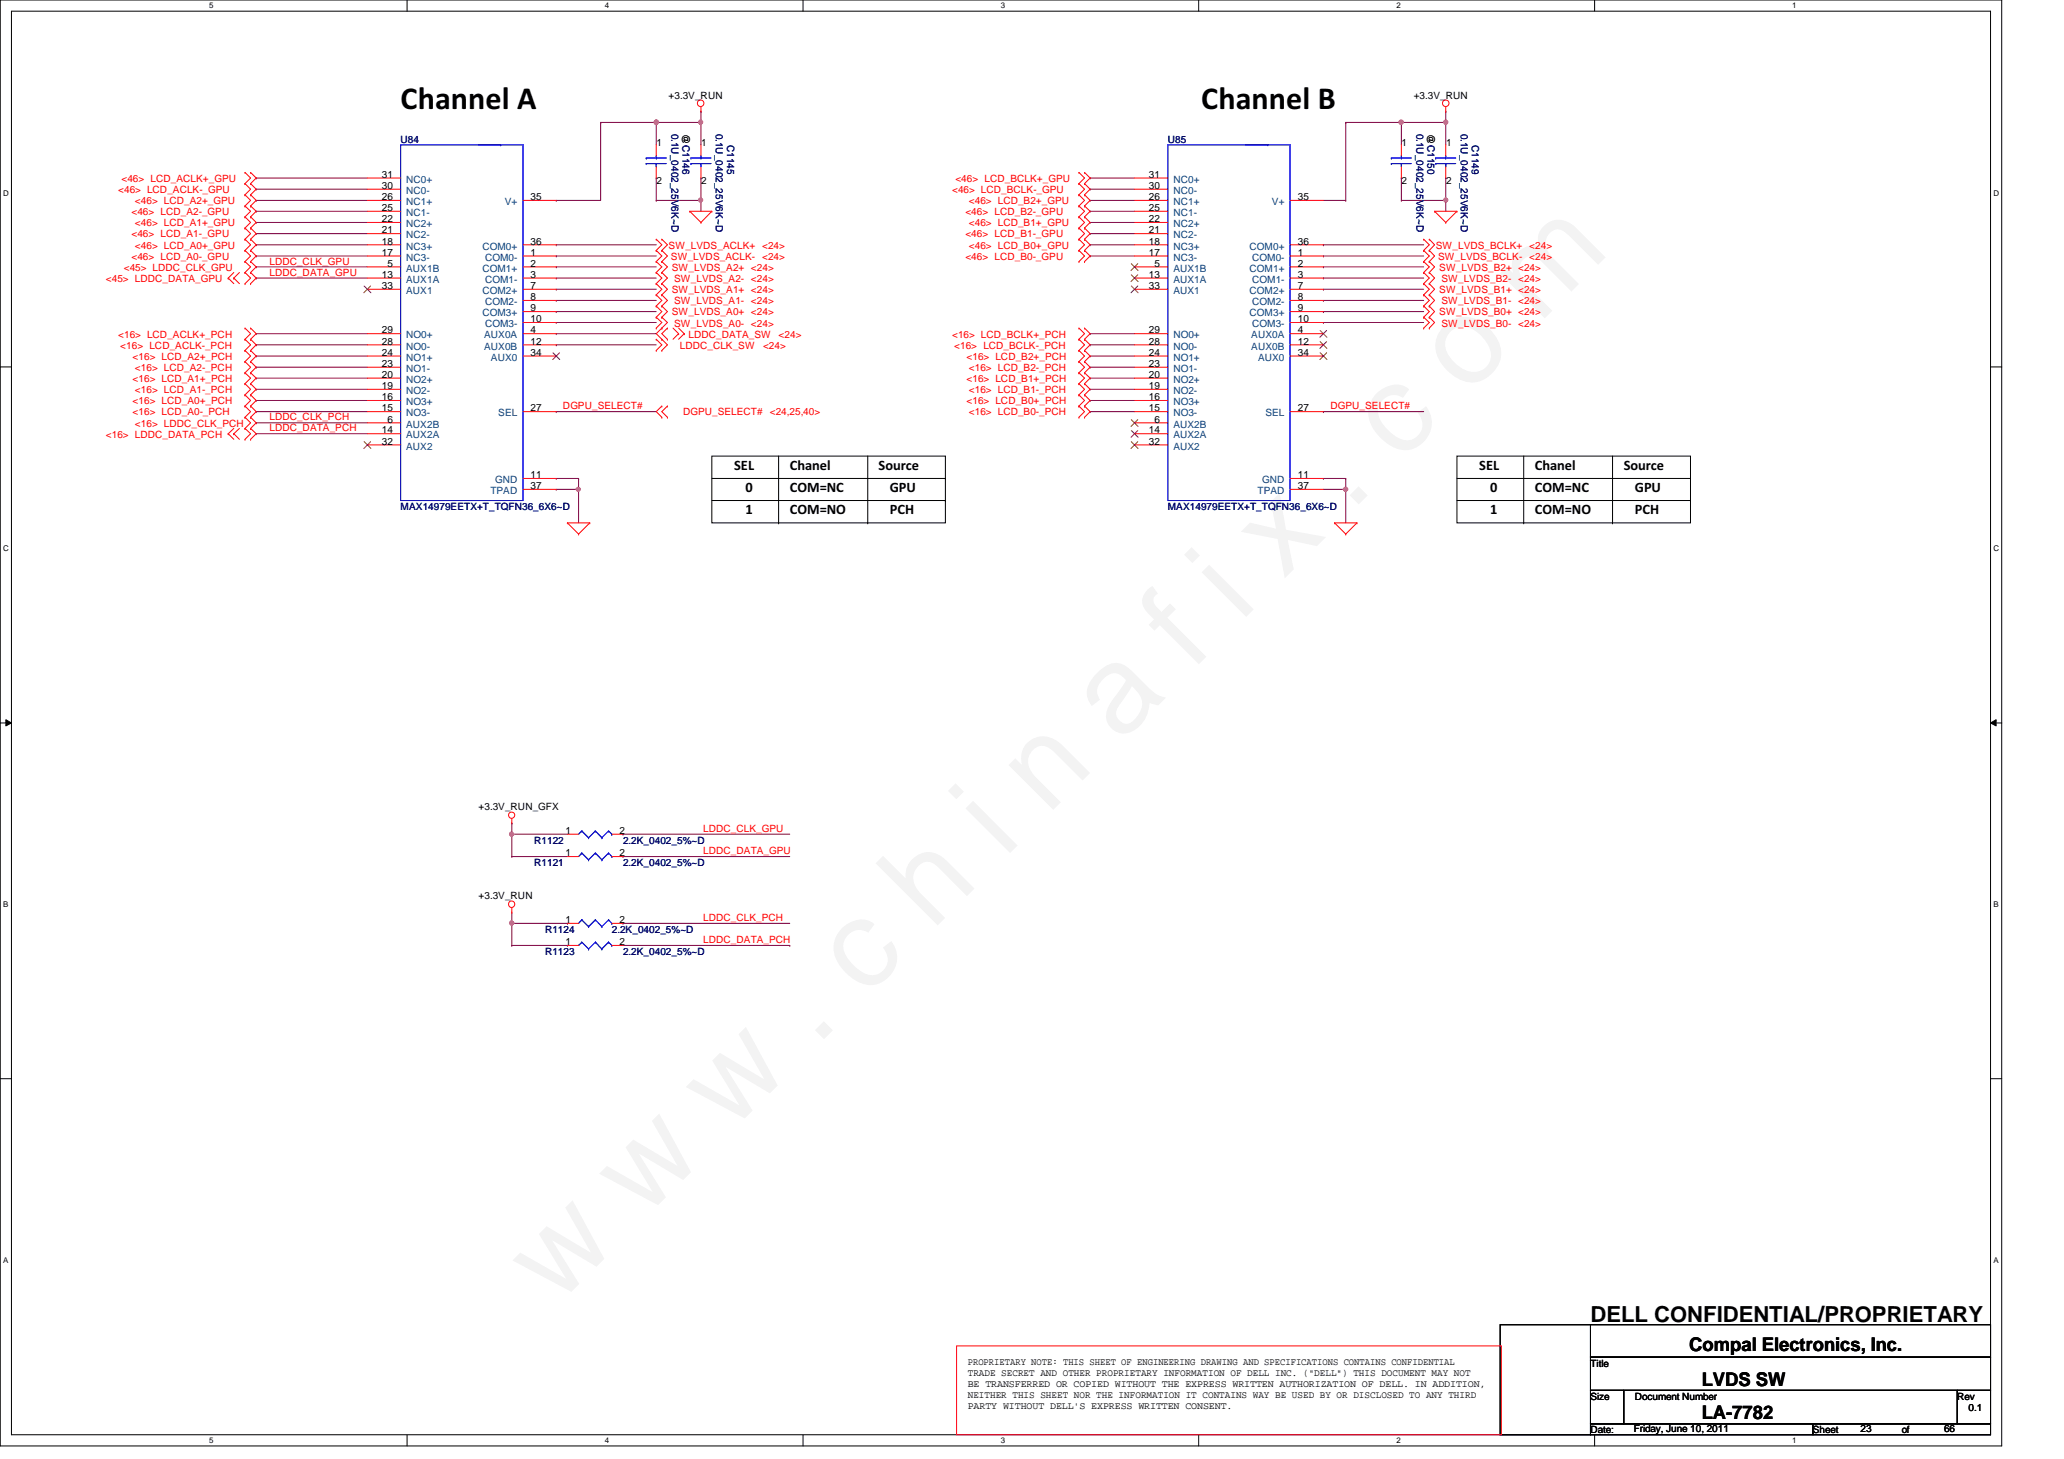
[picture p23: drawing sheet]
<svg xmlns="http://www.w3.org/2000/svg" width="297mm" height="210mm" viewBox="0 0 297 210" stroke-linecap="round" stroke-linejoin="round" font-family="sans-serif">
<defs><g id="words">
<text font-size="17.6" fill="#f0f" x="80.1" y="188" transform="rotate(-45 80.1 188)">w w w . c h i n a f i x . c o m</text>
<g font-size="4.6">
<text x="57.7" y="15.6">Channel A</text>
<text x="172.9" y="15.6">Channel B</text>
</g>
<text font-size="3.2" x="228.9" y="190.2">DELL CONFIDENTIAL/PROPRIETARY</text>
<g font-size="2.7">
<text x="243.1" y="194.4">Compal Electronics, Inc.</text>
<text x="244.9" y="199.4">LVDS SW</text>
<text x="244.9" y="204.2">LA-7782</text>
</g>
<g font-size="2.1">
<text x="105.7" y="67.6">SEL</text>
<text x="107.3" y="70.8">0</text>
<text x="113.7" y="70.8">COM=NC</text>
<text x="113.7" y="67.6">Chanel</text>
<text x="126.4" y="67.6">Source</text>
<text x="128.1" y="70.8">GPU</text>
<text x="212.9" y="67.6">SEL</text>
<text x="214.5" y="70.8">0</text>
<text x="220.9" y="70.8">COM=NC</text>
<text x="220.9" y="67.6">Chanel</text>
<text x="233.7" y="67.6">Source</text>
<text x="235.3" y="70.8">GPU</text>
<text x="107.3" y="74">1</text>
<text x="113.7" y="74">COM=NO</text>
<text x="128.1" y="74">PCH</text>
<text x="214.5" y="74">1</text>
<text x="220.9" y="74">COM=NO</text>
<text x="235.3" y="74">PCH</text>
</g>
<g font-size="1.4">
<text x="96.2" y="14.2">+3.3V_RUN</text>
<text x="203.5" y="14.2">+3.3V_RUN</text>
<text x="94.5" y="21">1</text>
<text x="98.2" y="19.2" transform="rotate(90 98.2 19.2)">@C1146</text>
<text x="100.9" y="21">1</text>
<text x="201.7" y="21">1</text>
<text x="205.4" y="19.2" transform="rotate(90 205.4 19.2)">@C1150</text>
<text x="208.1" y="21">1</text>
<text x="54.9" y="27.2">30</text>
<text x="54.9" y="28.8">26</text>
<text x="54.9" y="25.6">31</text>
<text x="76.4" y="28.8">35</text>
<text x="94.5" y="26.5">2</text>
<text x="100.9" y="26.5">2</text>
<text x="165.4" y="27.2">30</text>
<text x="165.4" y="28.8">26</text>
<text x="165.4" y="25.6">31</text>
<text x="186.8" y="28.8">35</text>
<text x="201.7" y="26.5">2</text>
<text x="208.1" y="26.5">2</text>
<text x="54.9" y="35.2">18</text>
<text x="54.9" y="32">22</text>
<text x="54.9" y="33.6">21</text>
<text x="54.9" y="30.4">25</text>
<text x="76.4" y="35.2">36</text>
<text x="165.4" y="35.2">18</text>
<text x="165.4" y="32">22</text>
<text x="165.4" y="33.6">21</text>
<text x="165.4" y="30.4">25</text>
<text x="186.8" y="35.2">36</text>
<text x="54.9" y="36.8">17</text>
<text x="54.9" y="41.6">33</text>
<text x="54.9" y="40">13</text>
<text x="55.7" y="38.4">5</text>
<text x="76.4" y="40">3</text>
<text x="76.4" y="36.8">1</text>
<text x="76.4" y="41.6">7</text>
<text x="76.4" y="38.4">2</text>
<text x="165.4" y="36.8">17</text>
<text x="165.4" y="41.6">33</text>
<text x="165.4" y="40">13</text>
<text x="166.2" y="38.4">5</text>
<text x="186.8" y="41.6">7</text>
<text x="186.8" y="38.4">2</text>
<text x="186.8" y="40">3</text>
<text x="186.8" y="36.8">1</text>
<text x="54.9" y="48">29</text>
<text x="76.4" y="43.2">8</text>
<text x="76.4" y="46.4">10</text>
<text x="76.4" y="48">4</text>
<text x="76.4" y="44.8">9</text>
<text x="165.4" y="48">29</text>
<text x="186.8" y="48">4</text>
<text x="186.8" y="44.8">9</text>
<text x="186.8" y="43.2">8</text>
<text x="186.8" y="46.4">10</text>
<text x="54.9" y="52.8">23</text>
<text x="54.9" y="51.2">24</text>
<text x="54.9" y="49.6">28</text>
<text x="76.4" y="49.6">12</text>
<text x="76.4" y="51.2">34</text>
<text x="165.4" y="52.8">23</text>
<text x="165.4" y="51.2">24</text>
<text x="165.4" y="49.6">28</text>
<text x="186.8" y="49.6">12</text>
<text x="186.8" y="51.2">34</text>
<text x="54.9" y="59.2">15</text>
<text x="54.9" y="56">19</text>
<text x="54.9" y="57.6">16</text>
<text x="54.9" y="54.4">20</text>
<text x="76.4" y="59.2">27</text>
<text x="165.4" y="59.2">15</text>
<text x="165.4" y="56">19</text>
<text x="165.4" y="57.6">16</text>
<text x="165.4" y="54.4">20</text>
<text x="186.8" y="59.2">27</text>
<text x="54.9" y="62.4">14</text>
<text x="54.9" y="64">32</text>
<text x="55.7" y="60.8">6</text>
<text x="165.4" y="62.4">14</text>
<text x="165.4" y="64">32</text>
<text x="166.2" y="60.8">6</text>
<text x="76.4" y="68.8">11</text>
<text x="76.4" y="70.4">37</text>
<text x="186.8" y="68.8">11</text>
<text x="186.8" y="70.4">37</text>
<text x="68.9" y="116.6">+3.3V_RUN_GFX</text>
<text x="81.4" y="120">1</text>
<text x="89.2" y="120">2</text>
<text x="81.4" y="123.2">1</text>
<text x="89.2" y="123.2">2</text>
<text x="68.9" y="129.4">+3.3V_RUN</text>
<text x="81.4" y="132.8">1</text>
<text x="81.4" y="136">1</text>
<text x="89.2" y="132.8">2</text>
<text x="89.2" y="136">2</text>
<text x="139.3" y="196.4">PROPRIETARY NOTE: THIS SHEET OF ENGINEERING DRAWING AND SPECIFICATIONS CONTAINS CONFIDENTIAL</text>
<text x="139.3" y="198">TRADE SECRET AND OTHER PROPRIETARY INFORMATION OF DELL INC. (&quot;DELL&quot;) THIS DOCUMENT MAY NOT</text>
<text x="228.9" y="196.6">Title</text>
<text x="139.3" y="201.1">NEITHER THIS SHEET NOR THE INFORMATION IT CONTAINS WAY BE USED BY OR DISCLOSED TO ANY THIRD</text>
<text x="139.3" y="199.6">BE TRANSFERRED OR COPIED WITHOUT THE EXPRESS WRITTEN AUTHORIZATION OF DELL. IN ADDITION,</text>
<text x="139.3" y="202.7">PARTY WITHOUT DELL'S EXPRESS WRITTEN CONSENT.</text>
<text x="228.9" y="201.4">Size</text>
<text x="235.3" y="201.4">Document Number</text>
<text x="281.7" y="201.4">Rev</text>
<text x="283.3" y="203">0.1</text>
<text x="228.9" y="206.2">Date:</text>
<text x="235.1" y="206">Friday, June 10, 2011</text>
<text x="260.9" y="206.2">Sheet</text>
<text x="267.8" y="206">23</text>
<text x="273.7" y="206.2">of</text>
<text x="279.8" y="206">66</text>
</g>
<g font-size="1.4" fill="#000080">
<text x="57.7" y="20.6">U84</text>
<text x="96.6" y="19.2" transform="rotate(90 96.6 19.2)">0.1U_0402_25V6K~D</text>
<text x="103" y="19.2" transform="rotate(90 103 19.2)">0.1U_0402_25V6K~D</text>
<text x="104.6" y="20.8" transform="rotate(90 104.6 20.8)">C1145</text>
<text x="168.1" y="20.6">U85</text>
<text x="203.8" y="19.2" transform="rotate(90 203.8 19.2)">0.1U_0402_25V6K~D</text>
<text x="210.2" y="19.2" transform="rotate(90 210.2 19.2)">0.1U_0402_25V6K~D</text>
<text x="211.8" y="20.8" transform="rotate(90 211.8 20.8)">C1149</text>
<text x="57.7" y="73.4">MAX14979EETX+T_TQFN36_6X6~D</text>
<text x="168.1" y="73.4">MAX14979EETX+T_TQFN36_6X6~D</text>
<text x="76.9" y="121.4">R1122</text>
<text x="76.9" y="124.6">R1121</text>
<text x="89.7" y="121.4">2.2K_0402_5%~D</text>
<text x="89.7" y="124.6">2.2K_0402_5%~D</text>
<text x="78.4" y="134.2">R1124</text>
<text x="78.4" y="137.4">R1123</text>
<text x="88.1" y="134.2">2.2K_0402_5%~D</text>
<text x="89.7" y="137.4">2.2K_0402_5%~D</text>
</g>
<g font-size="1.4" fill="#f00">
<text x="17" y="27.8">&lt;46&gt; LCD_ACLK-_GPU</text>
<text x="17.5" y="26.2">&lt;46&gt; LCD_ACLK+_GPU</text>
<text x="19.4" y="29.4">&lt;46&gt; LCD_A2+_GPU</text>
<text x="137" y="27.8">&lt;46&gt; LCD_BCLK-_GPU</text>
<text x="137.5" y="26.2">&lt;46&gt; LCD_BCLK+_GPU</text>
<text x="139.4" y="29.4">&lt;46&gt; LCD_B2+_GPU</text>
<text x="18.9" y="31">&lt;46&gt; LCD_A2-_GPU</text>
<text x="18.9" y="34.2">&lt;46&gt; LCD_A1-_GPU</text>
<text x="19.4" y="32.6">&lt;46&gt; LCD_A1+_GPU</text>
<text x="19.4" y="35.8">&lt;46&gt; LCD_A0+_GPU</text>
<text x="96.2" y="35.8">SW_LVDS_ACLK+ &lt;24&gt;</text>
<text x="138.9" y="31">&lt;46&gt; LCD_B2-_GPU</text>
<text x="138.9" y="34.2">&lt;46&gt; LCD_B1-_GPU</text>
<text x="139.4" y="32.6">&lt;46&gt; LCD_B1+_GPU</text>
<text x="139.4" y="35.8">&lt;46&gt; LCD_B0+_GPU</text>
<text x="206.6" y="35.8">SW_LVDS_BCLK+ &lt;24&gt;</text>
<text x="15.2" y="40.6">&lt;45&gt; LDDC_DATA_GPU</text>
<text x="17.8" y="39">&lt;45&gt; LDDC_CLK_GPU</text>
<text x="18.9" y="37.4">&lt;46&gt; LCD_A0-_GPU</text>
<text x="38.8" y="38.1">LDDC_CLK_GPU</text>
<text x="38.8" y="39.7">LDDC_DATA_GPU</text>
<text x="96.6" y="37.4">SW_LVDS_ACLK- &lt;24&gt;</text>
<text x="96.7" y="39">SW_LVDS_A2+ &lt;24&gt;</text>
<text x="97" y="40.6">SW_LVDS_A2- &lt;24&gt;</text>
<text x="138.9" y="37.4">&lt;46&gt; LCD_B0-_GPU</text>
<text x="207" y="37.4">SW_LVDS_BCLK- &lt;24&gt;</text>
<text x="207.1" y="39">SW_LVDS_B2+ &lt;24&gt;</text>
<text x="207.4" y="40.6">SW_LVDS_B2- &lt;24&gt;</text>
<text x="96.7" y="45.4">SW_LVDS_A0+ &lt;24&gt;</text>
<text x="96.7" y="42.2">SW_LVDS_A1+ &lt;24&gt;</text>
<text x="97" y="47">SW_LVDS_A0- &lt;24&gt;</text>
<text x="97" y="43.8">SW_LVDS_A1- &lt;24&gt;</text>
<text x="207.1" y="42.2">SW_LVDS_B1+ &lt;24&gt;</text>
<text x="207.1" y="45.4">SW_LVDS_B0+ &lt;24&gt;</text>
<text x="207.4" y="47">SW_LVDS_B0- &lt;24&gt;</text>
<text x="207.4" y="43.8">SW_LVDS_B1- &lt;24&gt;</text>
<text x="17" y="48.6">&lt;16&gt; LCD_ACLK+_PCH</text>
<text x="17.3" y="50.2">&lt;16&gt; LCD_ACLK-_PCH</text>
<text x="19.1" y="51.8">&lt;16&gt; LCD_A2+_PCH</text>
<text x="19.4" y="53.4">&lt;16&gt; LCD_A2-_PCH</text>
<text x="97.8" y="50.2">LDDC_CLK_SW</text>
<text x="99.1" y="48.6">LDDC_DATA_SW</text>
<text x="109.8" y="50.2">&lt;24&gt;</text>
<text x="112.1" y="48.6">&lt;24&gt;</text>
<text x="137" y="48.6">&lt;16&gt; LCD_BCLK+_PCH</text>
<text x="137.3" y="50.2">&lt;16&gt; LCD_BCLK-_PCH</text>
<text x="139.1" y="51.8">&lt;16&gt; LCD_B2+_PCH</text>
<text x="139.4" y="53.4">&lt;16&gt; LCD_B2-_PCH</text>
<text x="19.1" y="58.2">&lt;16&gt; LCD_A0+_PCH</text>
<text x="19.1" y="59.8">&lt;16&gt; LCD_A0-_PCH</text>
<text x="19.1" y="55">&lt;16&gt; LCD_A1+_PCH</text>
<text x="19.4" y="56.6">&lt;16&gt; LCD_A1-_PCH</text>
<text x="81" y="58.9">DGPU_SELECT#</text>
<text x="98.3" y="59.8">DGPU_SELECT#</text>
<text x="110.8" y="59.8">&lt;24,25,40&gt;</text>
<text x="139.1" y="58.2">&lt;16&gt; LCD_B0+_PCH</text>
<text x="139.1" y="55">&lt;16&gt; LCD_B1+_PCH</text>
<text x="139.4" y="59.8">&lt;16&gt; LCD_B0-_PCH</text>
<text x="139.4" y="56.6">&lt;16&gt; LCD_B1-_PCH</text>
<text x="191.5" y="58.9">DGPU_SELECT#</text>
<text x="15.2" y="63">&lt;16&gt; LDDC_DATA_PCH</text>
<text x="19.4" y="61.4">&lt;16&gt; LDDC_CLK_PCH</text>
<text x="38.8" y="62.1">LDDC_DATA_PCH</text>
<text x="38.8" y="60.5">LDDC_CLK_PCH</text>
<text x="101.2" y="119.7">LDDC_CLK_GPU</text>
<text x="101.2" y="122.9">LDDC_DATA_GPU</text>
<text x="101.2" y="135.7">LDDC_DATA_PCH</text>
<text x="101.2" y="132.5">LDDC_CLK_PCH</text>
</g>
<g font-size="1.4" fill="#004080">
<text x="58.5" y="27.9">NC0-</text>
<text x="58.5" y="29.5">NC1+</text>
<text x="58.5" y="26.3">NC0+</text>
<text x="72.6" y="29.5">V+</text>
<text x="168.9" y="27.9">NC0-</text>
<text x="168.9" y="29.5">NC1+</text>
<text x="168.9" y="26.3">NC0+</text>
<text x="183" y="29.5">V+</text>
<text x="58.5" y="35.9">NC3+</text>
<text x="58.5" y="32.7">NC2+</text>
<text x="58.5" y="34.3">NC2-</text>
<text x="58.5" y="31.1">NC1-</text>
<text x="69.4" y="35.9">COM0+</text>
<text x="168.9" y="35.9">NC3+</text>
<text x="168.9" y="32.7">NC2+</text>
<text x="168.9" y="34.3">NC2-</text>
<text x="168.9" y="31.1">NC1-</text>
<text x="179.8" y="35.9">COM0+</text>
<text x="58.5" y="37.5">NC3-</text>
<text x="58.5" y="39.1">AUX1B</text>
<text x="58.5" y="40.7">AUX1A</text>
<text x="69.4" y="39.1">COM1+</text>
<text x="69.8" y="40.7">COM1-</text>
<text x="69.8" y="37.5">COM0-</text>
<text x="168.9" y="37.5">NC3-</text>
<text x="168.9" y="39.1">AUX1B</text>
<text x="168.9" y="40.7">AUX1A</text>
<text x="179.8" y="39.1">COM1+</text>
<text x="180.2" y="40.7">COM1-</text>
<text x="180.2" y="37.5">COM0-</text>
<text x="58.5" y="42.3">AUX1</text>
<text x="69.4" y="45.5">COM3+</text>
<text x="69.4" y="42.3">COM2+</text>
<text x="69.8" y="43.9">COM2-</text>
<text x="69.8" y="47.1">COM3-</text>
<text x="168.9" y="42.3">AUX1</text>
<text x="179.8" y="45.5">COM3+</text>
<text x="179.8" y="42.3">COM2+</text>
<text x="180.2" y="43.9">COM2-</text>
<text x="180.2" y="47.1">COM3-</text>
<text x="58.5" y="53.5">NO1-</text>
<text x="58.5" y="51.9">NO1+</text>
<text x="58.5" y="50.3">NO0-</text>
<text x="58.5" y="48.7">NO0+</text>
<text x="69.7" y="48.7">AUX0A</text>
<text x="69.7" y="50.3">AUX0B</text>
<text x="70.7" y="51.9">AUX0</text>
<text x="168.9" y="53.5">NO1-</text>
<text x="168.9" y="51.9">NO1+</text>
<text x="168.9" y="50.3">NO0-</text>
<text x="168.9" y="48.7">NO0+</text>
<text x="180.1" y="48.7">AUX0A</text>
<text x="180.1" y="50.3">AUX0B</text>
<text x="181.1" y="51.9">AUX0</text>
<text x="58.5" y="59.9">NO3-</text>
<text x="58.5" y="56.7">NO2-</text>
<text x="58.5" y="58.3">NO3+</text>
<text x="58.5" y="55.1">NO2+</text>
<text x="71.7" y="59.9">SEL</text>
<text x="168.9" y="59.9">NO3-</text>
<text x="168.9" y="56.7">NO2-</text>
<text x="168.9" y="58.3">NO3+</text>
<text x="168.9" y="55.1">NO2+</text>
<text x="182.1" y="59.9">SEL</text>
<text x="58.5" y="63.1">AUX2A</text>
<text x="58.5" y="61.5">AUX2B</text>
<text x="58.5" y="64.7">AUX2</text>
<text x="168.9" y="63.1">AUX2A</text>
<text x="168.9" y="61.5">AUX2B</text>
<text x="168.9" y="64.7">AUX2</text>
<text x="70.6" y="71.1">TPAD</text>
<text x="71.2" y="69.5">GND</text>
<text x="181" y="71.1">TPAD</text>
<text x="181.6" y="69.5">GND</text>
</g>
<g font-size="1.1">
<text x="30.1" y="1.1">5</text>
<text x="87" y="1.1">4</text>
<text x="144" y="1.1">3</text>
<text x="201" y="1.1">2</text>
<text x="257.9" y="1.1">1</text>
<text x=".5" y="28.2">D</text>
<text x="286.9" y="28.2">D</text>
<text x=".5" y="79.3">C</text>
<text x="286.9" y="79.3">C</text>
<text x=".5" y="130.6">B</text>
<text x="286.9" y="130.6">B</text>
<text x=".5" y="181.7">A</text>
<text x="286.9" y="181.7">A</text>
<text x="30.1" y="207.6">5</text>
<text x="87" y="207.6">4</text>
<text x="144" y="207.6">3</text>
<text x="201" y="207.6">2</text>
<text x="257.9" y="207.6">1</text>
</g>
</g></defs>
<path d="M0 0h288.1v208h-288.1zM1.6 1.6h284.9v204.8h-284.9z" fill="none" stroke="#000" stroke-width=".14"/>
<g fill="#fff">
<path d="M30.1 .2h.6v1.2h-.6z"/>
<path d="M30.1 206.6h.6v1.2h-.6z"/>
</g>
<path d="M58.6 0v1.6M58.6 206.4v1.6" fill="none" stroke="#000" stroke-width=".14"/>
<g fill="#fff">
<path d="M87 .2h.6v1.2h-.6z"/>
<path d="M87 206.6h.6v1.2h-.6z"/>
</g>
<path d="M115.6 0v1.6M115.6 206.4v1.6" fill="none" stroke="#000" stroke-width=".14"/>
<g fill="#fff">
<path d="M144 .2h.6v1.2h-.6z"/>
<path d="M144 206.6h.6v1.2h-.6z"/>
</g>
<path d="M172.5 0v1.6M172.5 206.4v1.6" fill="none" stroke="#000" stroke-width=".14"/>
<g fill="#fff">
<path d="M201 .2h.5v1.2h-.5z"/>
<path d="M201 206.6h.5v1.2h-.5z"/>
</g>
<path d="M229.5 0v1.6M229.5 206.4v1.6" fill="none" stroke="#000" stroke-width=".14"/>
<g fill="#fff">
<path d="M257.9 .2h.6v1.2h-.6z"/>
<path d="M257.9 206.6h.6v1.2h-.6z"/>
<path d="M.5 27.2h.7v1.2h-.7z"/>
<path d="M286.9 27.2h.8v1.2h-.8z"/>
<path d="M.5 78.4h.7v1.1h-.7z"/>
<path d="M286.9 78.4h.8v1.1h-.8z"/>
</g>
<path d="M0 52.8h1.6M286.5 52.8h1.6" fill="none" stroke="#000" stroke-width=".14"/>
<g fill="#fff">
<path d="M.5 129.6h.7v1.2h-.7z"/>
<path d="M286.9 129.6h.7v1.2h-.7z"/>
</g>
<path d="M0 104h1.6M.8 103.5l.8 .5-.8 .4zM286.5 104l.8-.5v.9zM286.5 104h1.6" fill="none" stroke="#000" stroke-width=".14"/>
<path d="M.8 103.5l.8 .5-.8 .4zM286.5 104l.8-.5v.9z" fill="#000"/>
<g fill="#fff">
<path d="M.5 180.8h.7v1.1h-.7z"/>
<path d="M286.9 180.8h.7v1.1h-.7z"/>
</g>
<path d="M0 155.2h1.6M286.5 155.2h1.6" fill="none" stroke="#000" stroke-width=".14"/>
<path d="M86.4 17.6h.1M86.4 17.6v11.2M86.4 17.6h8M94.4 17.6h.1M94.4 17.6v3.2M100.9 17.6h.1M100.9 17.6v3.2" fill="none" stroke="#800040" stroke-width=".14"/>
<circle cx="94.4" cy="17.6" r=".31" fill="#f0f"/>
<circle cx="94.4" cy="17.6" r=".31" fill="none" stroke="#f0f" stroke-width=".14"/>
<path d="M94.4 17.6h.1M94.4 17.6h6.5" fill="none" stroke="#800040" stroke-width=".14"/>
<circle cx="100.8" cy="17.6" r=".31" fill="#f0f"/>
<circle cx="100.8" cy="17.6" r=".31" fill="none" stroke="#f0f" stroke-width=".14"/>
<circle cx="94.4" cy="17.6" r=".31" fill="#f0f"/>
<circle cx="94.4" cy="17.6" r=".31" fill="none" stroke="#f0f" stroke-width=".14"/>
<g fill="none" stroke="#800040" stroke-width=".14">
<path d="M201.7 17.6h.1M201.7 17.6v3.2M201.7 17.6h6.4M208.1 17.6h.1M208.1 17.6v3.2M36.9 25.6h.1M36.9 27.2h.1M36.9 28.8h.1M36.9 30.4h.1M36.9 32h.1M36.9 33.6h.1M36.9 35.2h.1"/>
<path d="M36.9 36.8h.1M36.9 38.4h.1M36.9 25.6h16M36.9 27.2h16M36.9 28.8h16M36.9 30.4h16M36.9 32h16M36.9 33.6h16M36.9 35.2h16M36.9 36.8h16M36.9 38.4h16M36.9 57.6h.1"/>
<path d="M36.9 59.2h.1M36.9 54.4h.1M36.9 56h.1M36.9 51.2h.1M36.9 52.8h.1M36.9 48h.1M36.9 49.6h.1M36.9 40h.1M36.9 57.6h16M36.9 59.2h16M36.9 54.4h16M36.9 56h16"/>
<path d="M36.9 51.2h16M36.9 52.8h16M36.9 48h16M36.9 49.6h16M36.9 40h16M36.9 62.4h.1M36.9 60.8h.1M36.9 62.4h16M36.9 60.8h16"/>
</g>
<circle cx="208.1" cy="17.6" r=".31" fill="#f0f"/>
<circle cx="208.1" cy="17.6" r=".31" fill="none" stroke="#f0f" stroke-width=".14"/>
<circle cx="201.6" cy="17.6" r=".32" fill="#f0f"/>
<circle cx="201.6" cy="17.6" r=".32" fill="none" stroke="#f0f" stroke-width=".14"/>
<path d="M100.9 16h.1M100.9 16v1.6M193.7 17.6h.1M193.7 17.6v11.2M193.7 17.6h8M208.1 16h.1M208.1 16v1.6" fill="none" stroke="#800040" stroke-width=".14"/>
<g fill="none" stroke="#f00" stroke-width=".14">
<path d="M100.9 16h.1M100.9 15.4v.6M208.1 16h.1M208.1 15.4v.6M33.7 39.2l-.9 .8M34.5 39.2l-.8 .8M35.3 39.2h.1M35.3 37.6h.1M35.3 26.4h.1M35.3 24.8h.1M35.3 28h.1M35.3 31.2h.1"/>
<path d="M35.3 29.6h.1M35.3 32.8h.1M35.3 34.4h.1M35.3 36h.1M35.3 39.2l.8 .8-.8 .8M35.3 37.6l.8 .8-.8 .8M35.3 24.8l.8 .8-.8 .8M35.3 26.4l.8 .8-.8 .8M35.3 29.6l.8 .8-.8 .8M35.3 28l.8 .8-.8 .8M35.3 31.2l.8 .8-.8 .8M35.3 32.8l.8 .8-.8 .8"/>
<path d="M35.3 34.4l.8 .8-.8 .8M35.3 36l.8 .8-.8 .8M36.1 39.2h.1M36.1 37.6h.1M36.1 24.8h.1M36.1 26.4h.1M36.1 28h.1M36.1 29.6h.1M36.1 31.2h.1M36.1 32.8h.1M36.1 34.4h.1M36.1 36h.1"/>
<path d="M36.1 39.2l.8 .8-.8 .8M36.1 36l.8 .8-.8 .8M36.1 37.6l.8 .8-.8 .8M36.1 24.8l.8 .8-.8 .8M36.1 26.4l.8 .8-.8 .8M36.1 29.6l.8 .8-.8 .8M36.1 28l.8 .8-.8 .8M36.1 31.2l.8 .8-.8 .8M36.1 32.8l.8 .8-.8 .8M36.1 34.4l.8 .8-.8 .8M52.9 35.2h4.8M52.9 27.2h4.8"/>
<path d="M52.9 32h4.8M52.9 28.8h4.8M52.9 25.6h4.8M52.9 36.8h4.8M52.9 33.6h4.8M52.9 30.4h4.8M52.9 38.4h4.8M94.4 20.8v1.6M94.4 24v1.6M100.9 20.8v1.6M100.9 24v1.6M201.7 20.8v1.6"/>
<path d="M201.7 24v1.6M208.1 20.8v1.6M208.1 24v1.6M32.8 40h.1M32.8 40l.9 .8M33.7 40h.1M33.7 40l.8 .8M35.3 40.8h.1M35.3 58.4h.1M35.3 56.8h.1M35.3 55.2h.1M35.3 53.6h.1"/>
<path d="M35.3 52h.1M35.3 50.4h.1M35.3 48.8h.1M35.3 47.2h.1M35.3 56.8l.8 .8-.8 .8M35.3 58.4l.8 .8-.8 .8M35.3 53.6l.8 .8-.8 .8M35.3 55.2l.8 .8-.8 .8M35.3 50.4l.8 .8-.8 .8M35.3 52l.8 .8-.8 .8M35.3 47.2l.8 .8-.8 .8M35.3 48.8l.8 .8-.8 .8"/>
<path d="M36.1 40.8h.1M36.1 56.8h.1M36.1 58.4h.1M36.1 53.6h.1M36.1 55.2h.1M36.1 50.4h.1M36.1 52h.1M36.1 47.2h.1M36.1 48.8h.1M36.1 56.8l.8 .8-.8 .8M36.1 58.4l.8 .8-.8 .8M36.1 53.6l.8 .8-.8 .8"/>
<path d="M36.1 55.2l.8 .8-.8 .8M36.1 50.4l.8 .8-.8 .8M36.1 52l.8 .8-.8 .8M36.1 47.2l.8 .8-.8 .8M36.1 48.8l.8 .8-.8 .8M52.9 59.2h4.8M52.9 56h4.8M52.9 52.8h4.8M52.9 57.6h4.8M52.9 54.4h4.8M52.9 51.2h4.8M52.9 49.6h4.8"/>
<path d="M52.9 48h4.8M52.9 41.6h4.8M52.9 40h4.8M32.8 62.4h.1M32.8 62.4l.9 .8M33.7 62.4h.1M33.7 62.4l.8 .8M33.7 61.6l-.9 .8M34.5 61.6l-.8 .8M35.3 63.2h.1M35.3 61.6h.1M35.3 60h.1"/>
<path d="M35.3 61.6l.8 .8-.8 .8M35.3 60l.8 .8-.8 .8M36.1 61.6h.1M36.1 63.2h.1M36.1 60h.1M36.1 61.6l.8 .8-.8 .8M36.1 60l.8 .8-.8 .8M52.9 62.4h4.8M52.9 60.8h4.8M52.9 64h4.8M137.7 193.6h78.4v12.8h-78.4z"/>
<circle cx="100.8" cy="14.9" r=".47"/>
<circle cx="208.1" cy="14.9" r=".47"/>
</g>
<g fill="none" stroke="#000" stroke-width=".14">
<path d="M102.4 65.6h33.7v9.6h-33.7zM102.4 68.8h33.7M102.4 72h33.7M209.7 65.6h33.6v9.6h-33.6zM209.7 68.8h33.6M209.7 72h33.6M243.3 68.8h.1M243.3 72h.1M215.9 190.6h13v15.8h-13zM228.9 190.6h57.6v4.6h-57.6zM228.9 195.2h57.6v4.8h-57.6zM228.9 200h4.8v4.9h-4.8z"/>
<path d="M228.9 204.9h32v1.5h-32zM233.7 200h48v4.9h-48zM260.9 204.9h25.6v1.5h-25.6zM281.7 200h4.8v4.9h-4.8z"/>
</g>
<g fill="none" stroke="#00f" stroke-width=".14">
<path d="M57.7 20.8h17.6v51.2h-17.6zM68.9 20.8h3.1M72 20.8h.1M93 23.5h.1M93 22.7h.1M93 23.5h2.9M93 22.7h2.9M94.4 22.7h.1M94.4 23.5h.1M94.4 22.4v.3M94.4 23.5v.5M99.4 23.5h.1"/>
<path d="M99.4 22.7h.1M99.4 23.5h2.9M99.4 22.7h2.9M100.9 22.7h.1M100.9 23.5h.1M100.9 22.4v.3M100.9 23.5v.5M168.1 20.8h17.6v51.2h-17.6zM179.3 20.8h3.2M182.5 20.8h.1M200.2 23.5h.1M200.2 22.7h.1"/>
<path d="M200.2 23.5h2.9M200.2 22.7h2.9M201.7 22.7h.1M201.7 23.5h.1M201.7 22.4v.3M201.7 23.5v.5M206.6 23.5h.1M206.6 22.7h.1M206.6 23.5h2.9M206.6 22.7h2.9M208.1 22.7h.1M208.1 23.5h.1"/>
<path d="M208.1 22.4v.3M208.1 23.5v.5"/>
</g>
<path d="M52.4 41.1l1 1M53.3 41.1l-.9 1M52.4 63.5l1 1M53.3 63.5l-.9 1" fill="none" stroke="#804000" stroke-width=".14"/>
<circle cx="94.4" cy="17.6" r=".31" fill="#f0f"/>
<circle cx="94.4" cy="17.6" r=".31" fill="none" stroke="#f0f" stroke-width=".14"/>
<circle cx="100.8" cy="17.6" r=".31" fill="#f0f"/>
<circle cx="100.8" cy="17.6" r=".31" fill="none" stroke="#f0f" stroke-width=".14"/>
<circle cx="94.4" cy="17.6" r=".31" fill="#f0f"/>
<circle cx="94.4" cy="17.6" r=".31" fill="none" stroke="#f0f" stroke-width=".14"/>
<circle cx="208.1" cy="17.6" r=".31" fill="#f0f"/>
<circle cx="208.1" cy="17.6" r=".31" fill="none" stroke="#f0f" stroke-width=".14"/>
<circle cx="201.6" cy="17.6" r=".32" fill="#f0f"/>
<circle cx="201.6" cy="17.6" r=".32" fill="none" stroke="#f0f" stroke-width=".14"/>
<use href="#words"/>
</svg>
